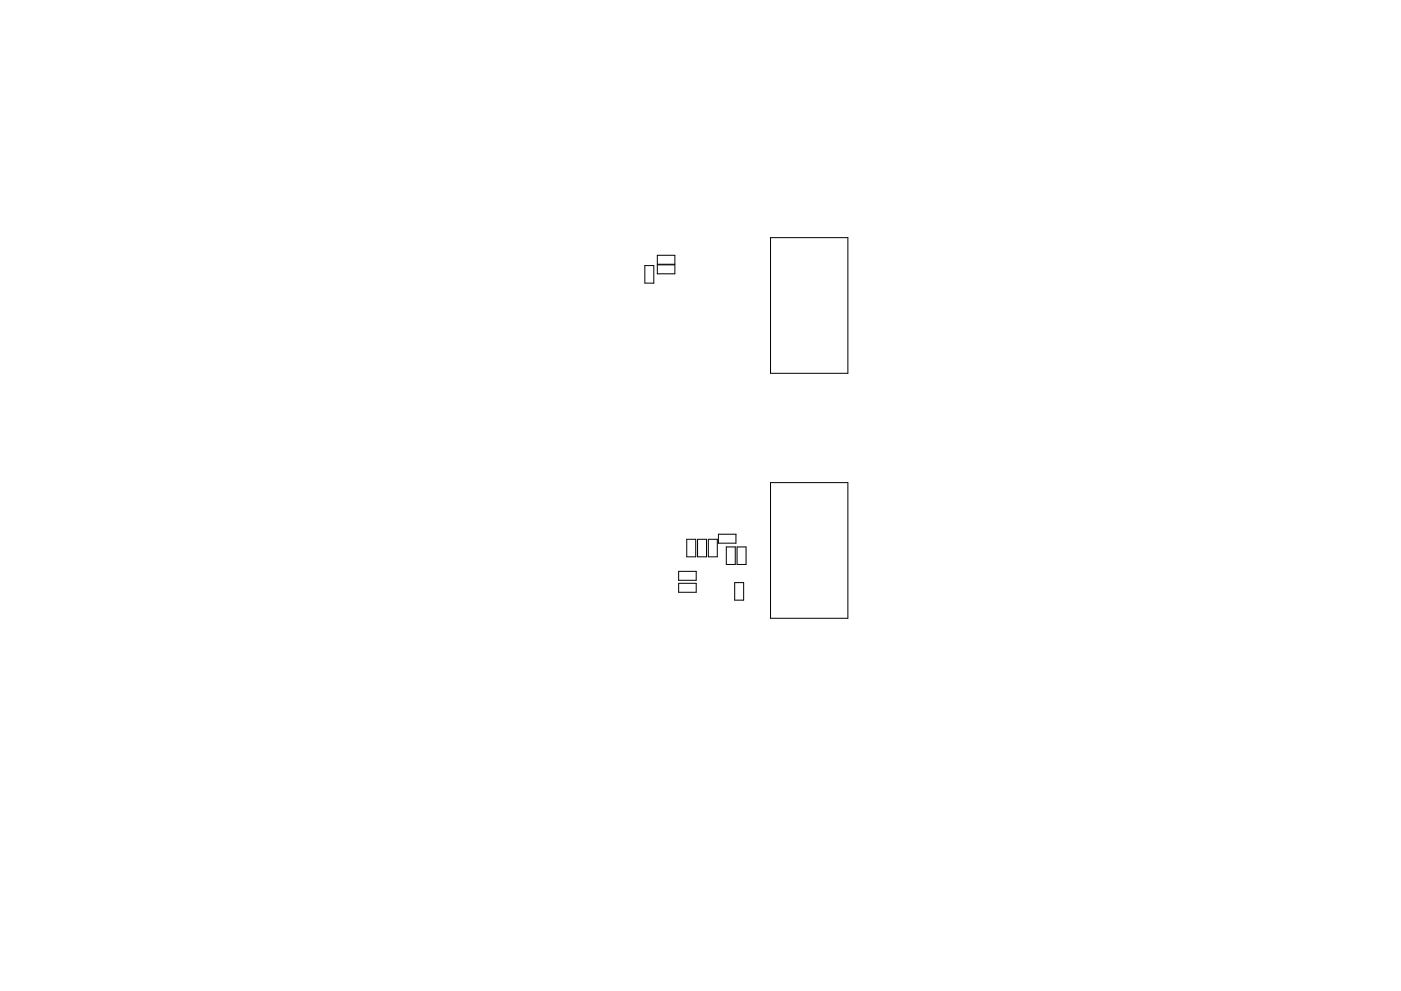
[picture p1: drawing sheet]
<svg xmlns="http://www.w3.org/2000/svg" width="297mm" height="210mm" viewBox="0 0 297 210" stroke-linecap="round" stroke-linejoin="round" font-family="sans-serif">
<g fill="none" stroke="#000" stroke-width=".21">
<path d="M136.7 56.3h1.9v3.8h-1.9zM139.4 54.2h3.7v1.9h-3.7zM139.4 56.2h3.7v1.9h-3.7zM163.4 50.4h16.4v28.8h-16.4zM145.6 114.4h1.9v3.7h-1.9zM147.9 114.4h1.9v3.7h-1.9zM150.2 114.4h1.9v3.7h-1.9zM152.3 113.3h3.7v1.9h-3.7zM154 116h1.9v3.8h-1.9zM156.3 116h1.9v3.8h-1.9zM163.4 102.4h16.4v28.8h-16.4zM143.9 121.2h3.7v1.9h-3.7z"/>
<path d="M143.9 123.8h3.7v1.9h-3.7zM155.8 123.6h1.9v3.7h-1.9z"/>
</g>
</svg>
